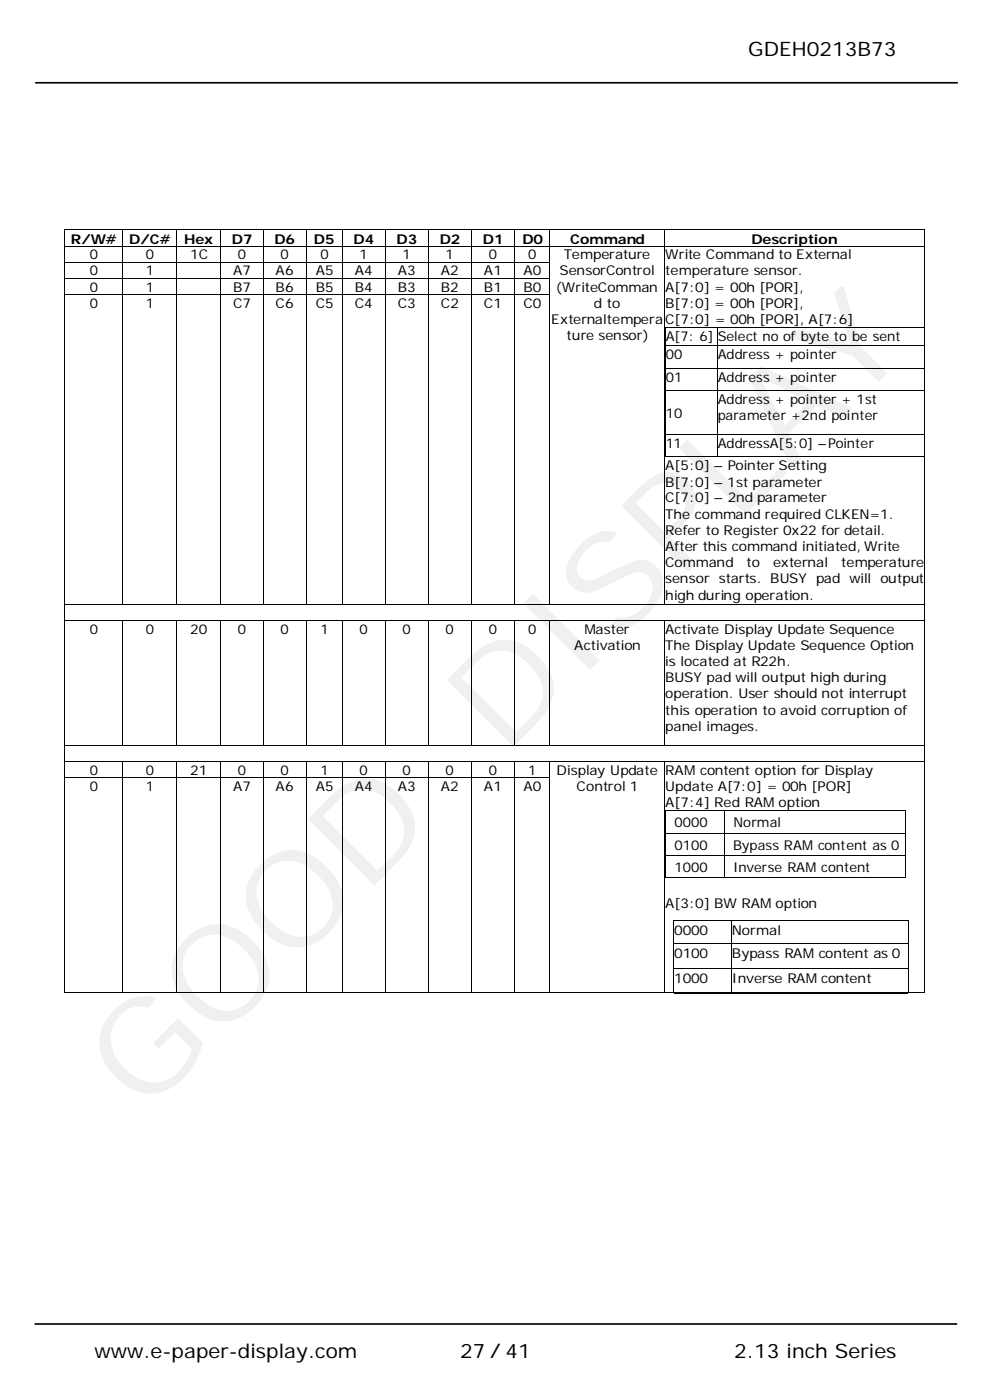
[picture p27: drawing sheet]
<svg xmlns="http://www.w3.org/2000/svg" width="210mm" height="297mm" viewBox="0 0 210 297" stroke-linecap="round" stroke-linejoin="round" font-family="sans-serif">
<defs><g id="words">
<g font-size="28.2">
<text x="106.8" y="160.5" transform="rotate(-45 106.8 160.5)">DISPLAY</text>
<text x="30.5" y="236.8" transform="rotate(-45 30.5 236.8)">GOOD</text>
</g>
<g font-size="4.2">
<text x="158.6" y="11.8">GDEH0213B73</text>
<text x="20" y="288.1">www.e-paper-display.com</text>
<text x="97.5" y="288.1">27／41</text>
<text x="155.7" y="288.1">2.13 inch Series</text>
</g>
<g font-size="2.9">
<text x="15" y="51.7">R/W#</text>
<text x="27.4" y="51.7">D/C#</text>
<text x="39" y="51.7">Hex</text>
<text x="49.2" y="51.7">D7</text>
<text x="58.2" y="51.7">D6</text>
<text x="66.6" y="51.7">D5</text>
<text x="74.9" y="51.7">D4</text>
<text x="84.1" y="51.7">D3</text>
<text x="93.2" y="51.7">D2</text>
<text x="102.3" y="51.7">D1</text>
<text x="110.7" y="51.7">D0</text>
<text x="120.9" y="51.7">Command</text>
<text x="159.3" y="51.7">Description</text>
<text x="19" y="55.1">0</text>
<text x="19" y="58.4">0</text>
<text x="30.9" y="55.1">0</text>
<text x="30.9" y="58.4">1</text>
<text x="40.3" y="55.1">1C</text>
<text x="49.4" y="58.4">A7</text>
<text x="50.4" y="55.1">0</text>
<text x="58.4" y="58.4">A6</text>
<text x="59.4" y="55.1">0</text>
<text x="66.9" y="58.4">A5</text>
<text x="67.9" y="55.1">0</text>
<text x="75.2" y="58.4">A4</text>
<text x="76.2" y="55.1">1</text>
<text x="84.3" y="58.4">A3</text>
<text x="85.3" y="55.1">1</text>
<text x="93.5" y="58.4">A2</text>
<text x="94.5" y="55.1">1</text>
<text x="102.6" y="58.4">A1</text>
<text x="103.6" y="55.1">0</text>
<text x="111" y="58.4">A0</text>
<text x="112" y="55.1">0</text>
<text x="118.6" y="58.4">SensorControl</text>
<text x="119.5" y="55.1">Temperature</text>
<text x="141" y="55.1">Write Command to External</text>
<text x="141" y="58.4">temperature sensor.</text>
<text x="19" y="61.9">0</text>
<text x="19" y="65.3">0</text>
<text x="30.9" y="61.9">1</text>
<text x="30.9" y="65.3">1</text>
<text x="49.4" y="61.9">B7</text>
<text x="49.4" y="65.3">C7</text>
<text x="58.4" y="61.9">B6</text>
<text x="58.4" y="65.3">C6</text>
<text x="66.9" y="61.9">B5</text>
<text x="66.9" y="65.3">C5</text>
<text x="75.2" y="61.9">B4</text>
<text x="75.2" y="65.3">C4</text>
<text x="84.3" y="61.9">B3</text>
<text x="84.3" y="65.3">C3</text>
<text x="93.5" y="61.9">B2</text>
<text x="93.5" y="65.3">C2</text>
<text x="102.6" y="61.9">B1</text>
<text x="102.6" y="65.3">C1</text>
<text x="111" y="61.9">B0</text>
<text x="111" y="65.3">C0</text>
<text x="117.9" y="61.9">(WriteComman</text>
<text x="125.9" y="65.3">d to</text>
<text x="141" y="61.9">A[7:0] = 00h [POR],</text>
<text x="141" y="65.3">B[7:0] = 00h [POR],</text>
<text x="116.9" y="68.8">Externaltempera</text>
<text x="141" y="68.8">C[7:0] = 00h [POR], A[7:6]</text>
<text x="120.1" y="72.2">ture sensor)</text>
<text x="141.1" y="72.4">A[7: 6]</text>
<text x="141.1" y="76.2">00</text>
<text x="152.1" y="72.4">Select no of byte to be sent</text>
<text x="152.1" y="76.2">Address + pointer</text>
<text x="141.1" y="81">01</text>
<text x="152.1" y="81">Address + pointer</text>
<text x="141.1" y="88.7">10</text>
<text x="152.1" y="85.7">Address + pointer + 1st</text>
<text x="152.2" y="89.2">parameter +2nd pointer</text>
<text x="141.1" y="95">11</text>
<text x="152.1" y="95">AddressA[5:0] –Pointer</text>
<text x="141" y="99.7">A[5:0] – Pointer Setting</text>
<text x="141" y="103.2">B[7:0] – 1st parameter</text>
<text x="141" y="106.6">C[7:0] – 2nd parameter</text>
<text x="141" y="110.1">The command required CLKEN=1.</text>
<text x="141" y="113.5">Refer to Register 0x22 for detail.</text>
<text x="141" y="117">After this command initiated, Write</text>
<text x="141" y="123.7">sensor starts. BUSY pad will output</text>
<text x="141" y="120.4">Command</text>
<text x="158.3" y="120.4">to</text>
<text x="163.9" y="120.4">external</text>
<text x="178.3" y="120.4">temperature</text>
<text x="141" y="127.3">high during operation.</text>
<text x="19" y="134.5">0</text>
<text x="30.9" y="134.5">0</text>
<text x="40.3" y="134.5">20</text>
<text x="50.4" y="134.5">0</text>
<text x="59.4" y="134.5">0</text>
<text x="67.9" y="134.5">1</text>
<text x="76.2" y="134.5">0</text>
<text x="85.3" y="134.5">0</text>
<text x="94.5" y="134.5">0</text>
<text x="103.6" y="134.5">0</text>
<text x="112" y="134.5">0</text>
<text x="121.7" y="137.9">Activation</text>
<text x="123.9" y="134.5">Master</text>
<text x="141" y="134.5">Activate Display Update Sequence</text>
<text x="141" y="137.9">The Display Update Sequence Option</text>
<text x="141" y="141.4">is located at R22h.</text>
<text x="141" y="144.8">BUSY pad will output high during</text>
<text x="141" y="148.2">operation. User should not interrupt</text>
<text x="141" y="151.7">this operation to avoid corruption of</text>
<text x="141" y="155">panel images.</text>
<text x="19" y="164.4">0</text>
<text x="19" y="167.8">0</text>
<text x="30.9" y="164.4">0</text>
<text x="30.9" y="167.8">1</text>
<text x="40.3" y="164.4">21</text>
<text x="49.4" y="167.8">A7</text>
<text x="50.4" y="164.4">0</text>
<text x="58.4" y="167.8">A6</text>
<text x="59.4" y="164.4">0</text>
<text x="66.9" y="167.8">A5</text>
<text x="67.9" y="164.4">1</text>
<text x="75.2" y="167.8">A4</text>
<text x="76.2" y="164.4">0</text>
<text x="84.3" y="167.8">A3</text>
<text x="85.3" y="164.4">0</text>
<text x="93.5" y="167.8">A2</text>
<text x="94.5" y="164.4">0</text>
<text x="102.6" y="167.8">A1</text>
<text x="103.6" y="164.4">0</text>
<text x="111" y="167.8">A0</text>
<text x="112" y="164.4">1</text>
<text x="118" y="164.4">Display Update</text>
<text x="122.2" y="167.8">Control 1</text>
<text x="141" y="164.4">RAM content option for Display</text>
<text x="141" y="167.8">Update A[7:0] = 00h [POR]</text>
<text x="141" y="171.3">A[7:4] Red RAM option</text>
<text x="143" y="175.6">0000</text>
<text x="155.5" y="175.6">Normal</text>
<text x="143" y="180.3">0100</text>
<text x="143" y="184.9">1000</text>
<text x="155.4" y="180.3">Bypass RAM content as 0</text>
<text x="155.4" y="184.9">Inverse RAM content</text>
<text x="141" y="192.6">A[3:0] BW RAM option</text>
<text x="142.9" y="198.3">0000</text>
<text x="142.9" y="203.2">0100</text>
<text x="155.2" y="198.3">Normal</text>
<text x="155.2" y="203.2">Bypass RAM content as 0</text>
<text x="142.9" y="208.5">1000</text>
<text x="155.2" y="208.5">Inverse RAM content</text>
</g>
</g></defs>
<g fill="#000">
<path d="M13.6 48.7l.2 .1zM13.6 52.2l.2 .1zM13.6 55.6l.2 .1zM13.6 58.9l.2 .2zM25.9 48.7l.1 .1zM25.9 52.2l.1 .1zM25.9 55.6l.1 .1zM25.9 58.9l.1 .2zM37.4 48.7l.1 .1zM37.4 52.2l.1 .1zM37.4 55.6l.1 .1zM37.4 58.9l.1 .2z"/>
<path d="M46.7 48.7l.1 .1zM46.7 52.2l.1 .1zM46.7 55.6l.1 .1zM46.7 58.9l.1 .2zM55.8 48.7l.1 .1zM55.8 52.2l.1 .1zM55.8 55.6l.1 .1zM55.8 58.9l.1 .2zM64.9 48.7l.2 .1zM64.9 52.2l.2 .1zM64.9 55.6l.2 .1zM64.9 58.9l.2 .2z"/>
<path d="M72.6 48.7l.1 .1zM72.6 52.2l.1 .1zM72.6 55.6l.1 .1zM72.6 58.9l.1 .2zM81.7 48.7l.1 .1zM81.7 52.2l.1 .1zM81.7 55.6l.1 .1zM81.7 58.9l.1 .2zM90.7 48.7l.1 .1zM99.8 48.7l.2 .1zM109 48.7l.1 .1zM116.5 48.7l.1 .1z"/>
<path d="M140.8 48.7l.1 .1zM195.8 48.7l.1 .1zM13.6 62.4l.2 .2zM25.9 62.4l.1 .2zM37.4 62.4l.1 .2zM46.7 62.4l.1 .2zM55.8 62.4l.1 .2zM64.9 62.4l.2 .2zM72.6 62.4l.1 .2zM81.7 62.4l.1 .2zM13.6 128.1l.2 .2zM13.6 131.5l.2 .1z"/>
<path d="M25.9 128.1l.1 .2zM25.9 131.5l.1 .1zM37.4 128.1l.1 .2zM37.4 131.5l.1 .1zM46.7 128.1l.1 .2zM46.7 131.5l.1 .1zM55.8 128.1l.1 .2zM55.8 131.5l.1 .1zM64.9 128.1l.2 .2zM64.9 131.5l.2 .1zM72.6 128.1l.1 .2zM72.6 131.5l.1 .1z"/>
<path d="M81.7 128.1l.1 .2zM81.7 131.5l.1 .1zM141 171.9l.1 .2zM141 176.7l.1 .1zM153.5 171.9l.2 .2zM153.5 176.7l.2 .1zM191.9 171.9l.2 .2zM191.9 176.7l.2 .1zM99.8 195.3l.2 .2zM109 195.3l.1 .2zM116.5 195.3l.1 .2zM140.8 195.3l.1 .2z"/>
<path d="M141 181.4l.1 .2zM141 186.2l.1 .1zM142.8 195.3l.1 .2zM153.5 181.4l.2 .2zM153.5 186.2l.2 .1zM155 195.3l.2 .2zM191.9 181.4l.2 .2zM191.9 186.2l.2 .1zM192.6 195.3l.1 .2zM195.8 195.3l.1 .2zM99.8 200.2l.2 .1zM99.8 205.5l.2 .1z"/>
<path d="M99.8 210.6l.2 .1zM109 200.2l.1 .1zM109 205.5l.1 .1zM109 210.6l.1 .1zM116.5 200.2l.1 .1zM116.5 205.5l.1 .1zM116.5 210.6l.1 .1zM140.8 200.2l.1 .1zM140.8 205.5l.1 .1zM140.8 210.6l.1 .1zM140.9 210.6h1.9v.1h-1.9zM142.8 200.2l.1 .1z"/>
<path d="M142.8 205.5l.1 .1zM142.8 210.6l.1 .1zM155 200.2l.2 .1zM155 205.5l.2 .1zM155 210.6h.3v.2h-.3zM192.6 200.2l.1 .1zM192.6 205.5l.1 .1zM192.6 210.6l.1 .1zM195.8 200.2l.1 .1zM195.8 205.5l.1 .1zM195.8 210.6l.1 .1z"/>
</g>
<g fill="none" stroke="#000" stroke-width=".21">
<path d="M13.7 48.8v3.4M13.7 52.3v3.3M13.7 55.7v3.2M13.7 59.1v3.3M13.8 48.7h12.1M13.8 52.2h12.1M13.8 55.6h12.1M13.8 59h12.1M26 48.8v3.4M26 52.3v3.3M26 55.7v3.2M26 59.1v3.3"/>
<path d="M26 48.7h11.4M26 52.2h11.4M26 55.6h11.4M26 59h11.4M37.5 48.8v3.4M37.5 52.3v3.3M37.5 55.7v3.2M37.5 59.1v3.3M37.5 48.7h9.2M37.5 52.2h9.2M37.5 55.6h9.2M37.5 59h9.2"/>
<path d="M46.7 48.8v3.4M46.7 52.3v3.3M46.7 55.7v3.2M46.7 59.1v3.3M46.8 48.7h9M46.8 52.2h9M46.8 55.6h9M46.8 59h9M55.9 48.8v3.4M55.9 52.3v3.3M55.9 55.7v3.2M55.9 59.1v3.3"/>
<path d="M55.9 48.7h9M55.9 52.2h9M55.9 55.6h9M55.9 59h9M65 48.8v3.4M65 52.3v3.3M65 55.7v3.2M65 59.1v3.3M65.1 48.7h7.5M65.1 52.2h7.5M65.1 55.6h7.5M65.1 59h7.5"/>
<path d="M72.6 48.8v3.4M72.6 52.3v3.3M72.6 55.7v3.2M72.6 59.1v3.3M72.7 48.7h9M72.7 52.2h9M72.7 55.6h9M72.7 59h9M81.8 48.8v3.4M81.8 52.3v3.3M81.8 55.7v3.2M81.8 59.1v3.3"/>
<path d="M81.8 48.7h8.9M81.8 52.2h8.9M81.8 55.6h8.9M81.8 59h8.9M90.8 48.8v3.4M90.8 48.7h9M99.9 48.8v3.4M100 48.7h9M109 48.8v3.4M109.1 48.7h7.4M116.6 48.8v3.4M116.6 48.7h24.2"/>
<path d="M140.8 48.8v3.4M140.9 48.7h54.9M140.9 52.2h54.9M195.9 48.8v3.4M13.7 62.6v65.5M13.8 62.5h12.1M26 62.6v65.5M26 62.5h11.4M37.5 62.6v65.5M37.5 62.5h9.2M46.7 62.6v65.5M46.8 62.5h9"/>
<path d="M55.9 62.6v65.5M55.9 62.5h9M65 62.6v65.5M65.1 62.5h7.5M72.6 62.6v65.5M72.7 62.5h9M81.8 62.6v65.5M81.8 62.5h8.9M90.8 62.6v65.5M99.9 62.6v65.5M109 62.6v65.5M116.6 62.6v65.5"/>
<path d="M140.8 62.6v65.5M195.9 62.6v65.5M13.7 128.3v3.2M13.7 131.6v26.4M13.8 128.2h12.1M13.8 131.6h12.1M26 131.6v26.4M26 128.2h11.4M26 131.6h11.4M37.5 131.6v26.4M37.5 128.2h9.2M37.5 131.6h9.2"/>
<path d="M46.7 131.6v26.4M46.8 128.2h9M46.8 131.6h9M55.9 131.6v26.4M55.9 128.2h9M55.9 131.6h9M65 131.6v26.4M65.1 128.2h7.5M65.1 131.6h7.5M72.6 131.6v26.4M72.7 128.2h9M72.7 131.6h9"/>
<path d="M81.8 131.6v26.4M81.8 128.2h8.9M81.8 131.6h8.9M140.9 128.2h54.9M140.9 131.6h54.9M140.9 158.1h54.9M99.9 165v30.3M109 165v30.3M116.6 165v30.3M140.8 165v30.3M140.9 161.6h54.9M141.1 172.1v4.6"/>
<path d="M141.1 176.8v4.6M141.1 172h12.4M141.1 176.7h12.4M153.6 172.1v4.6M153.6 176.8v4.6M153.7 172h38.2M153.7 176.7h38.2M192 172.1v4.6M192 176.8v4.6M195.9 165v30.3M99.9 195.5v4.7M109 195.5v4.7"/>
<path d="M116.6 195.5v4.7M140.8 195.5v4.7M141.1 181.6v4.6M141.1 181.5h12.4M141.1 186.3h12.4M142.8 195.5v4.7M142.9 195.4h12.1M153.6 181.6v4.6M153.7 181.5h38.2M153.7 186.3h38.2M155.1 195.5v4.7M155.2 195.4h37.4"/>
<path d="M192 181.6v4.6M192.6 195.5v4.7M195.9 195.5v4.7M90.8 210.7h9M99.9 200.3v5.2M99.9 205.6v5M100 210.7h9M109 200.3v5.2M109 205.6v5M109.1 210.7h7.4M116.6 200.3v5.2M116.6 205.6v5"/>
<path d="M116.6 210.7h24.2M140.8 200.3v5.2M140.8 205.6v5M142.8 200.3v5.2M142.8 205.6v5M142.9 200.3h12.1M142.9 205.5h12.1M155.1 200.3v5.2M155.1 205.6v5M155.2 200.3h37.4M155.2 205.5h37.4M192.6 200.3v5.2"/>
<path d="M192.6 205.6v5M192.7 210.7h3.1M195.9 200.3v5.2M195.9 205.6v5"/>
</g>
<path d="M142.9 210.7h12.1M155.3 210.7h37.3" fill="none" stroke="#000" stroke-width=".25"/>
<path d="M7.5 17.6h195.6M7.3 280.9h195.6" fill="none" stroke="#000" stroke-width=".35"/>
<use href="#words"/>
</svg>
